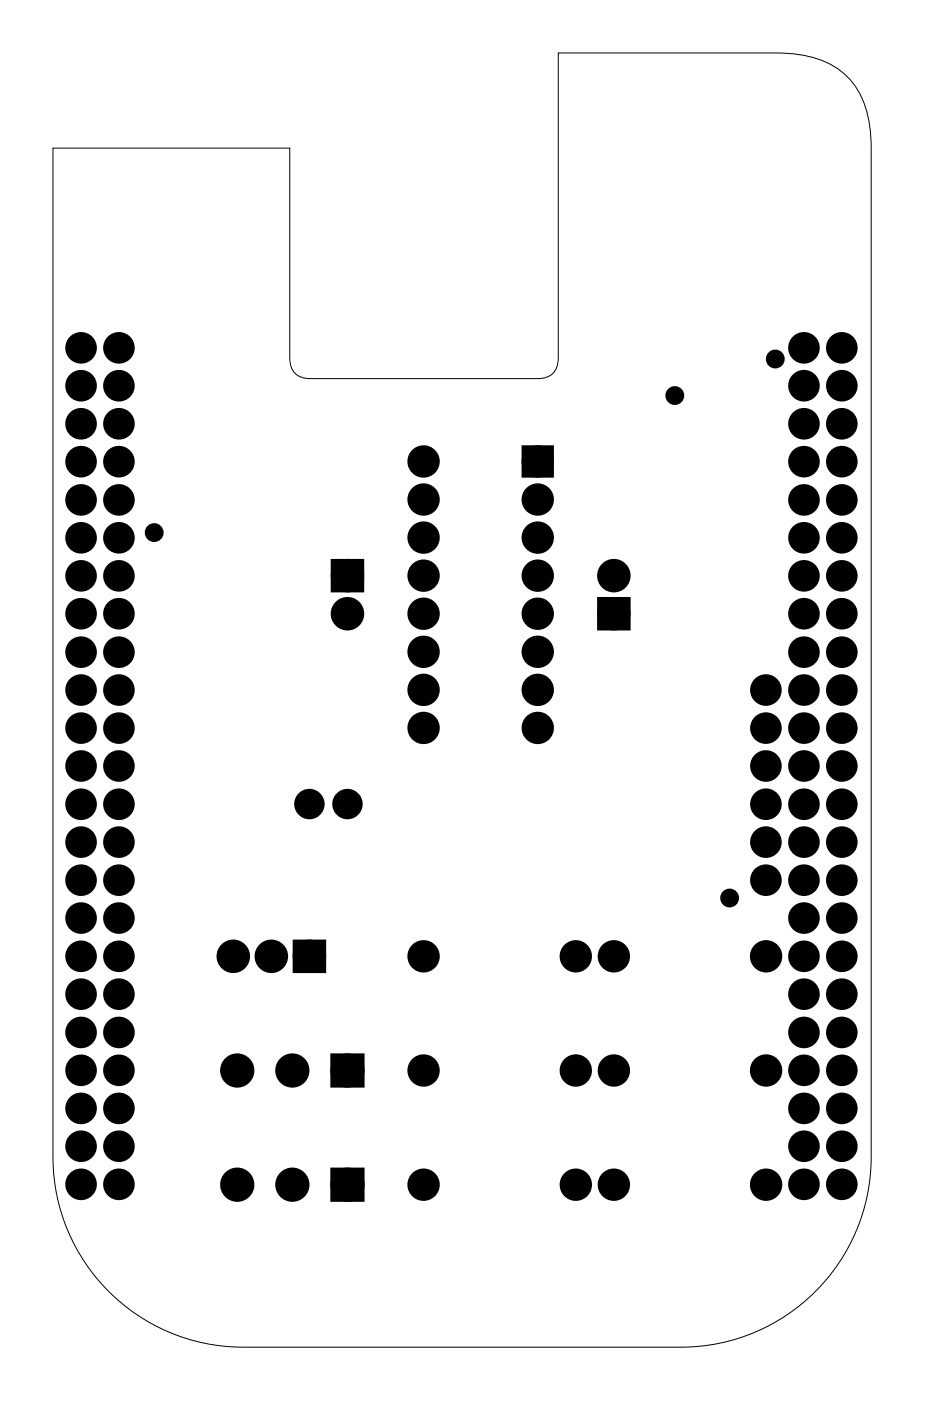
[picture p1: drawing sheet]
<svg xmlns="http://www.w3.org/2000/svg" width="62mm" height="93mm" viewBox="0 0 62 93" stroke-linecap="round" stroke-linejoin="round" font-family="sans-serif">
<path d="M3.5 9.9h15.8v14a1.25 1.25 0 0 0 1.5 1.4h15a1.25 1.25 0 0 0 1.5-1.4v-20.4h14.5a6.2 6.2 0 0 1 5 1.9 6.6 6.6 0 0 1 1.3 4.5v67.3a12.7 12.7 0 0 1-12.7 12.7h-29.2a12.7 12.7 0 0 1-12.7-12.7z" fill="none" stroke="#000" stroke-width=".07"/>
<g fill="#000">
<path d="M22.5 37.7h1.4v1.4h-1.4zM35.2 30.1h1.4v1.4h-1.4zM40.2 40.2h1.5v1.5h-1.5zM19.9 63.1h1.5v1.4h-1.5z"/>
<path d="M22.2 78v2.1h2v-2.1zM22.6 79.1a.6 .6 0 0 1 1.2 0 .6 .6 0 0 1-1.2 0z"/>
<path d="M22.2 70.4v2h2v-2zM22.6 71.4a.6 .6 0 0 1 1.2 0 .6 .6 0 0 1-1.2 0z"/>
<circle cx="5.4" cy="23.2" r=".69"/>
<circle cx="5.4" cy="25.7" r=".69"/>
<circle cx="5.4" cy="28.3" r=".69"/>
<circle cx="5.4" cy="33.4" r=".69"/>
<circle cx="5.4" cy="30.8" r=".69"/>
<circle cx="5.4" cy="35.9" r=".69"/>
<circle cx="5.4" cy="38.4" r=".69"/>
<circle cx="7.9" cy="23.2" r=".69"/>
<circle cx="7.9" cy="33.4" r=".69"/>
<circle cx="7.9" cy="25.7" r=".69"/>
<circle cx="7.9" cy="28.3" r=".69"/>
<circle cx="7.9" cy="35.9" r=".69"/>
<circle cx="7.9" cy="30.8" r=".69"/>
<circle cx="7.9" cy="38.4" r=".69"/>
<circle cx="53.7" cy="23.2" r=".69"/>
<circle cx="53.7" cy="28.3" r=".69"/>
<circle cx="53.7" cy="33.4" r=".69"/>
<circle cx="53.7" cy="25.7" r=".69"/>
<circle cx="53.7" cy="35.9" r=".69"/>
<circle cx="53.7" cy="30.8" r=".69"/>
<circle cx="53.7" cy="38.4" r=".69"/>
<circle cx="56.2" cy="23.2" r=".69"/>
<circle cx="56.2" cy="25.7" r=".69"/>
<circle cx="56.2" cy="28.3" r=".69"/>
<circle cx="56.2" cy="33.4" r=".69"/>
<circle cx="56.2" cy="30.8" r=".69"/>
<circle cx="56.2" cy="35.9" r=".69"/>
<circle cx="56.2" cy="38.4" r=".69"/>
<circle cx="5.4" cy="48.6" r=".69"/>
<circle cx="5.4" cy="53.7" r=".69"/>
<circle cx="5.4" cy="41" r=".69"/>
<circle cx="5.4" cy="43.5" r=".69"/>
<circle cx="5.4" cy="46" r=".69"/>
<circle cx="5.4" cy="58.7" r=".69"/>
<circle cx="5.4" cy="51.1" r=".69"/>
<circle cx="5.4" cy="56.2" r=".69"/>
<circle cx="7.9" cy="48.6" r=".69"/>
<circle cx="7.9" cy="53.7" r=".69"/>
<circle cx="7.9" cy="41" r=".69"/>
<circle cx="7.9" cy="43.5" r=".69"/>
<circle cx="7.9" cy="46" r=".69"/>
<circle cx="7.9" cy="56.2" r=".69"/>
<circle cx="7.9" cy="58.7" r=".69"/>
<circle cx="7.9" cy="51.1" r=".69"/>
<circle cx="20.7" cy="53.7" r=".64"/>
<circle cx="23.2" cy="53.7" r=".64"/>
<circle cx="51.1" cy="48.6" r=".69"/>
<circle cx="51.1" cy="53.7" r=".69"/>
<circle cx="51.1" cy="46" r=".69"/>
<circle cx="51.1" cy="51.1" r=".69"/>
<circle cx="51.1" cy="56.2" r=".69"/>
<circle cx="51.1" cy="58.7" r=".69"/>
<circle cx="53.7" cy="48.6" r=".69"/>
<circle cx="53.7" cy="53.7" r=".69"/>
<circle cx="53.7" cy="41" r=".69"/>
<circle cx="53.7" cy="43.5" r=".69"/>
<circle cx="53.7" cy="46" r=".69"/>
<circle cx="53.7" cy="51.1" r=".69"/>
<circle cx="53.7" cy="58.7" r=".69"/>
<circle cx="53.7" cy="56.2" r=".69"/>
<circle cx="56.2" cy="48.6" r=".69"/>
<circle cx="56.2" cy="53.7" r=".69"/>
<circle cx="56.2" cy="41" r=".69"/>
<circle cx="56.2" cy="43.5" r=".69"/>
<circle cx="56.2" cy="46" r=".69"/>
<circle cx="56.2" cy="51.1" r=".69"/>
<circle cx="56.2" cy="56.2" r=".69"/>
<circle cx="56.2" cy="58.7" r=".69"/>
<circle cx="5.4" cy="76.5" r=".69"/>
<circle cx="5.4" cy="79" r=".69"/>
<circle cx="5.4" cy="71.4" r=".69"/>
<circle cx="5.4" cy="74" r=".69"/>
<circle cx="5.4" cy="61.3" r=".69"/>
<circle cx="5.4" cy="66.3" r=".69"/>
<circle cx="5.4" cy="68.9" r=".69"/>
<circle cx="5.4" cy="63.8" r=".69"/>
<circle cx="7.9" cy="76.5" r=".69"/>
<circle cx="7.9" cy="79" r=".69"/>
<circle cx="7.9" cy="66.3" r=".69"/>
<circle cx="7.9" cy="61.3" r=".69"/>
<circle cx="7.9" cy="71.4" r=".69"/>
<circle cx="7.9" cy="74" r=".69"/>
<circle cx="7.9" cy="63.8" r=".69"/>
<circle cx="7.9" cy="68.9" r=".69"/>
<circle cx="53.7" cy="76.5" r=".69"/>
<circle cx="53.7" cy="79" r=".69"/>
<circle cx="53.7" cy="74" r=".69"/>
<circle cx="53.7" cy="61.3" r=".69"/>
<circle cx="53.7" cy="66.3" r=".69"/>
<circle cx="53.7" cy="71.4" r=".69"/>
<circle cx="53.7" cy="68.9" r=".69"/>
<circle cx="53.7" cy="63.8" r=".69"/>
<circle cx="56.2" cy="79" r=".69"/>
<circle cx="56.2" cy="76.5" r=".69"/>
<circle cx="56.2" cy="66.3" r=".69"/>
<circle cx="56.2" cy="74" r=".69"/>
<circle cx="56.2" cy="61.3" r=".69"/>
<circle cx="56.2" cy="71.4" r=".69"/>
<circle cx="56.2" cy="63.8" r=".69"/>
<circle cx="56.2" cy="68.9" r=".69"/>
</g>
<g fill="none" stroke="#000" stroke-width=".76" stroke-linecap="butt">
<path d="M22.5 37.7h1.4v1.4h-1.4zM35.2 30.1h1.4v1.4h-1.4zM40.2 40.2h1.5v1.5h-1.5zM19.9 63.1h1.5v1.4h-1.5z"/>
<circle cx="23.2" cy="38.4" r=".74"/>
<circle cx="28.3" cy="30.8" r=".7"/>
<circle cx="28.3" cy="38.4" r=".7"/>
<circle cx="28.3" cy="33.3" r=".7"/>
<circle cx="28.3" cy="35.9" r=".7"/>
<circle cx="35.9" cy="30.8" r=".7"/>
<circle cx="35.9" cy="35.9" r=".7"/>
<circle cx="35.9" cy="33.3" r=".7"/>
<circle cx="35.9" cy="38.4" r=".7"/>
<circle cx="41" cy="38.4" r=".74"/>
<circle cx="23.2" cy="41" r=".74"/>
<circle cx="28.3" cy="46" r=".7"/>
<circle cx="28.3" cy="41" r=".7"/>
<circle cx="28.3" cy="48.6" r=".7"/>
<circle cx="28.3" cy="43.5" r=".7"/>
<circle cx="35.9" cy="41" r=".7"/>
<circle cx="35.9" cy="46" r=".7"/>
<circle cx="35.9" cy="43.5" r=".7"/>
<circle cx="35.9" cy="48.6" r=".7"/>
<circle cx="41" cy="41" r=".74"/>
<circle cx="15.6" cy="63.8" r=".74"/>
<circle cx="18.1" cy="63.8" r=".74"/>
<circle cx="20.7" cy="63.8" r=".74"/>
<circle cx="28.3" cy="79.1" r=".7"/>
<circle cx="28.3" cy="71.4" r=".7"/>
<circle cx="28.3" cy="63.8" r=".7"/>
<circle cx="38.4" cy="71.4" r=".7"/>
<circle cx="38.4" cy="79.1" r=".7"/>
<circle cx="38.4" cy="63.8" r=".7"/>
<circle cx="41" cy="63.8" r=".7"/>
<circle cx="41" cy="79.1" r=".7"/>
<circle cx="41" cy="71.4" r=".7"/>
<circle cx="51.1" cy="71.4" r=".7"/>
<circle cx="51.1" cy="63.8" r=".7"/>
<circle cx="51.1" cy="79.1" r=".7"/>
</g>
<g fill="#000">
<circle cx="10.3" cy="35.5" r=".35"/>
<circle cx="23.2" cy="38.4" r=".74"/>
<circle cx="28.3" cy="38.4" r=".7"/>
<circle cx="28.3" cy="33.3" r=".7"/>
<circle cx="28.3" cy="30.8" r=".7"/>
<circle cx="28.3" cy="35.9" r=".7"/>
<circle cx="35.9" cy="30.8" r=".7"/>
<circle cx="35.9" cy="38.4" r=".7"/>
<circle cx="35.9" cy="33.3" r=".7"/>
<circle cx="35.9" cy="35.9" r=".7"/>
<circle cx="41" cy="38.4" r=".74"/>
<circle cx="45" cy="26.4" r=".35"/>
<circle cx="51.7" cy="24" r=".35"/>
<circle cx="23.2" cy="41" r=".74"/>
<circle cx="28.3" cy="48.6" r=".7"/>
<circle cx="28.3" cy="43.5" r=".7"/>
<circle cx="28.3" cy="41" r=".7"/>
<circle cx="28.3" cy="46" r=".7"/>
<circle cx="35.9" cy="48.6" r=".7"/>
<circle cx="35.9" cy="41" r=".7"/>
<circle cx="35.9" cy="46" r=".7"/>
<circle cx="35.9" cy="43.5" r=".7"/>
<circle cx="41" cy="41" r=".74"/>
<circle cx="48.7" cy="59.9" r=".35"/>
<circle cx="15.6" cy="63.8" r=".74"/>
<circle cx="15.8" cy="79.1" r=".81"/>
<circle cx="15.8" cy="71.4" r=".81"/>
<circle cx="18.1" cy="63.8" r=".74"/>
<circle cx="19.5" cy="79.1" r=".81"/>
<circle cx="19.5" cy="71.4" r=".81"/>
<circle cx="20.7" cy="63.8" r=".74"/>
<circle cx="23.2" cy="79.1" r=".81"/>
<circle cx="23.2" cy="71.4" r=".81"/>
<circle cx="28.3" cy="79.1" r=".7"/>
<circle cx="28.3" cy="63.8" r=".7"/>
<circle cx="28.3" cy="71.4" r=".7"/>
<circle cx="38.4" cy="63.8" r=".7"/>
<circle cx="38.4" cy="71.4" r=".7"/>
<circle cx="38.4" cy="79.1" r=".7"/>
<circle cx="41" cy="79.1" r=".7"/>
<circle cx="41" cy="63.8" r=".7"/>
<circle cx="41" cy="71.4" r=".7"/>
<circle cx="51.1" cy="79.1" r=".7"/>
<circle cx="51.1" cy="71.4" r=".7"/>
<circle cx="51.1" cy="63.8" r=".7"/>
</g>
<g fill="none" stroke="#000" stroke-width=".76">
<circle cx="20.7" cy="53.7" r=".64"/>
<circle cx="23.2" cy="53.7" r=".64"/>
</g>
<g fill="none" stroke="#000" stroke-width=".67" stroke-linecap="butt">
<circle cx="15.8" cy="79.1" r=".81"/>
<circle cx="15.8" cy="71.4" r=".81"/>
<circle cx="19.5" cy="79.1" r=".81"/>
<circle cx="19.5" cy="71.4" r=".81"/>
<circle cx="23.2" cy="79.1" r=".81"/>
<circle cx="23.2" cy="71.4" r=".81"/>
</g>
<g fill="none" stroke="#000" stroke-width=".25">
<path d="M22.2 78h2v2.1h-2zM22.2 70.4h2v2h-2z"/>
<circle cx="23.2" cy="79.1" r=".6"/>
<circle cx="23.2" cy="71.4" r=".6"/>
</g>
<g fill="none" stroke="#000" stroke-width=".74" stroke-linecap="butt">
<circle cx="5.4" cy="28.3" r=".69"/>
<circle cx="5.4" cy="25.7" r=".69"/>
<circle cx="5.4" cy="30.8" r=".69"/>
<circle cx="5.4" cy="23.2" r=".69"/>
<circle cx="5.4" cy="33.4" r=".69"/>
<circle cx="5.4" cy="38.4" r=".69"/>
<circle cx="5.4" cy="35.9" r=".69"/>
<circle cx="7.9" cy="30.8" r=".69"/>
<circle cx="7.9" cy="33.4" r=".69"/>
<circle cx="7.9" cy="25.7" r=".69"/>
<circle cx="7.9" cy="28.3" r=".69"/>
<circle cx="7.9" cy="35.9" r=".69"/>
<circle cx="7.9" cy="23.2" r=".69"/>
<circle cx="7.9" cy="38.4" r=".69"/>
<circle cx="53.7" cy="28.3" r=".69"/>
<circle cx="53.7" cy="25.7" r=".69"/>
<circle cx="53.7" cy="33.4" r=".69"/>
<circle cx="53.7" cy="23.2" r=".69"/>
<circle cx="53.7" cy="35.9" r=".69"/>
<circle cx="53.7" cy="38.4" r=".69"/>
<circle cx="53.7" cy="30.8" r=".69"/>
<circle cx="56.2" cy="35.9" r=".69"/>
<circle cx="56.2" cy="38.4" r=".69"/>
<circle cx="56.2" cy="30.8" r=".69"/>
<circle cx="56.2" cy="33.4" r=".69"/>
<circle cx="56.2" cy="23.2" r=".69"/>
<circle cx="56.2" cy="25.7" r=".69"/>
<circle cx="56.2" cy="28.3" r=".69"/>
<circle cx="5.4" cy="51.1" r=".69"/>
<circle cx="5.4" cy="53.7" r=".69"/>
<circle cx="5.4" cy="58.7" r=".69"/>
<circle cx="5.4" cy="41" r=".69"/>
<circle cx="5.4" cy="46" r=".69"/>
<circle cx="5.4" cy="43.5" r=".69"/>
<circle cx="5.4" cy="48.6" r=".69"/>
<circle cx="5.4" cy="56.2" r=".69"/>
<circle cx="7.9" cy="51.1" r=".69"/>
<circle cx="7.9" cy="53.7" r=".69"/>
<circle cx="7.9" cy="46" r=".69"/>
<circle cx="7.9" cy="48.6" r=".69"/>
<circle cx="7.9" cy="56.2" r=".69"/>
<circle cx="7.9" cy="41" r=".69"/>
<circle cx="7.9" cy="43.5" r=".69"/>
<circle cx="7.9" cy="58.7" r=".69"/>
<circle cx="51.1" cy="53.7" r=".69"/>
<circle cx="51.1" cy="48.6" r=".69"/>
<circle cx="51.1" cy="46" r=".69"/>
<circle cx="51.1" cy="58.7" r=".69"/>
<circle cx="51.1" cy="56.2" r=".69"/>
<circle cx="51.1" cy="51.1" r=".69"/>
<circle cx="53.7" cy="48.6" r=".69"/>
<circle cx="53.7" cy="51.1" r=".69"/>
<circle cx="53.7" cy="56.2" r=".69"/>
<circle cx="53.7" cy="41" r=".69"/>
<circle cx="53.7" cy="43.5" r=".69"/>
<circle cx="53.7" cy="53.7" r=".69"/>
<circle cx="53.7" cy="58.7" r=".69"/>
<circle cx="53.7" cy="46" r=".69"/>
<circle cx="56.2" cy="43.5" r=".69"/>
<circle cx="56.2" cy="53.7" r=".69"/>
<circle cx="56.2" cy="58.7" r=".69"/>
<circle cx="56.2" cy="51.1" r=".69"/>
<circle cx="56.2" cy="41" r=".69"/>
<circle cx="56.2" cy="46" r=".69"/>
<circle cx="56.2" cy="48.6" r=".69"/>
<circle cx="56.2" cy="56.2" r=".69"/>
<circle cx="5.4" cy="71.4" r=".69"/>
<circle cx="5.4" cy="63.8" r=".69"/>
<circle cx="5.4" cy="79" r=".69"/>
<circle cx="5.4" cy="61.3" r=".69"/>
<circle cx="5.4" cy="76.5" r=".69"/>
<circle cx="5.4" cy="66.3" r=".69"/>
<circle cx="5.4" cy="68.9" r=".69"/>
<circle cx="5.4" cy="74" r=".69"/>
<circle cx="7.9" cy="71.4" r=".69"/>
<circle cx="7.9" cy="66.3" r=".69"/>
<circle cx="7.9" cy="76.5" r=".69"/>
<circle cx="7.9" cy="68.9" r=".69"/>
<circle cx="7.9" cy="74" r=".69"/>
<circle cx="7.9" cy="79" r=".69"/>
<circle cx="7.9" cy="61.3" r=".69"/>
<circle cx="7.9" cy="63.8" r=".69"/>
<circle cx="53.7" cy="66.3" r=".69"/>
<circle cx="53.7" cy="74" r=".69"/>
<circle cx="53.7" cy="68.9" r=".69"/>
<circle cx="53.7" cy="61.3" r=".69"/>
<circle cx="53.7" cy="71.4" r=".69"/>
<circle cx="53.7" cy="63.8" r=".69"/>
<circle cx="53.7" cy="76.5" r=".69"/>
<circle cx="53.7" cy="79" r=".69"/>
<circle cx="56.2" cy="76.5" r=".69"/>
<circle cx="56.2" cy="63.8" r=".69"/>
<circle cx="56.2" cy="71.4" r=".69"/>
<circle cx="56.2" cy="74" r=".69"/>
<circle cx="56.2" cy="79" r=".69"/>
<circle cx="56.2" cy="61.3" r=".69"/>
<circle cx="56.2" cy="66.3" r=".69"/>
<circle cx="56.2" cy="68.9" r=".69"/>
</g>
<g fill="none" stroke="#000" stroke-width=".55">
<circle cx="10.3" cy="35.5" r=".35"/>
<circle cx="45" cy="26.4" r=".35"/>
<circle cx="51.7" cy="24" r=".35"/>
<circle cx="48.7" cy="59.9" r=".35"/>
</g>
</svg>
